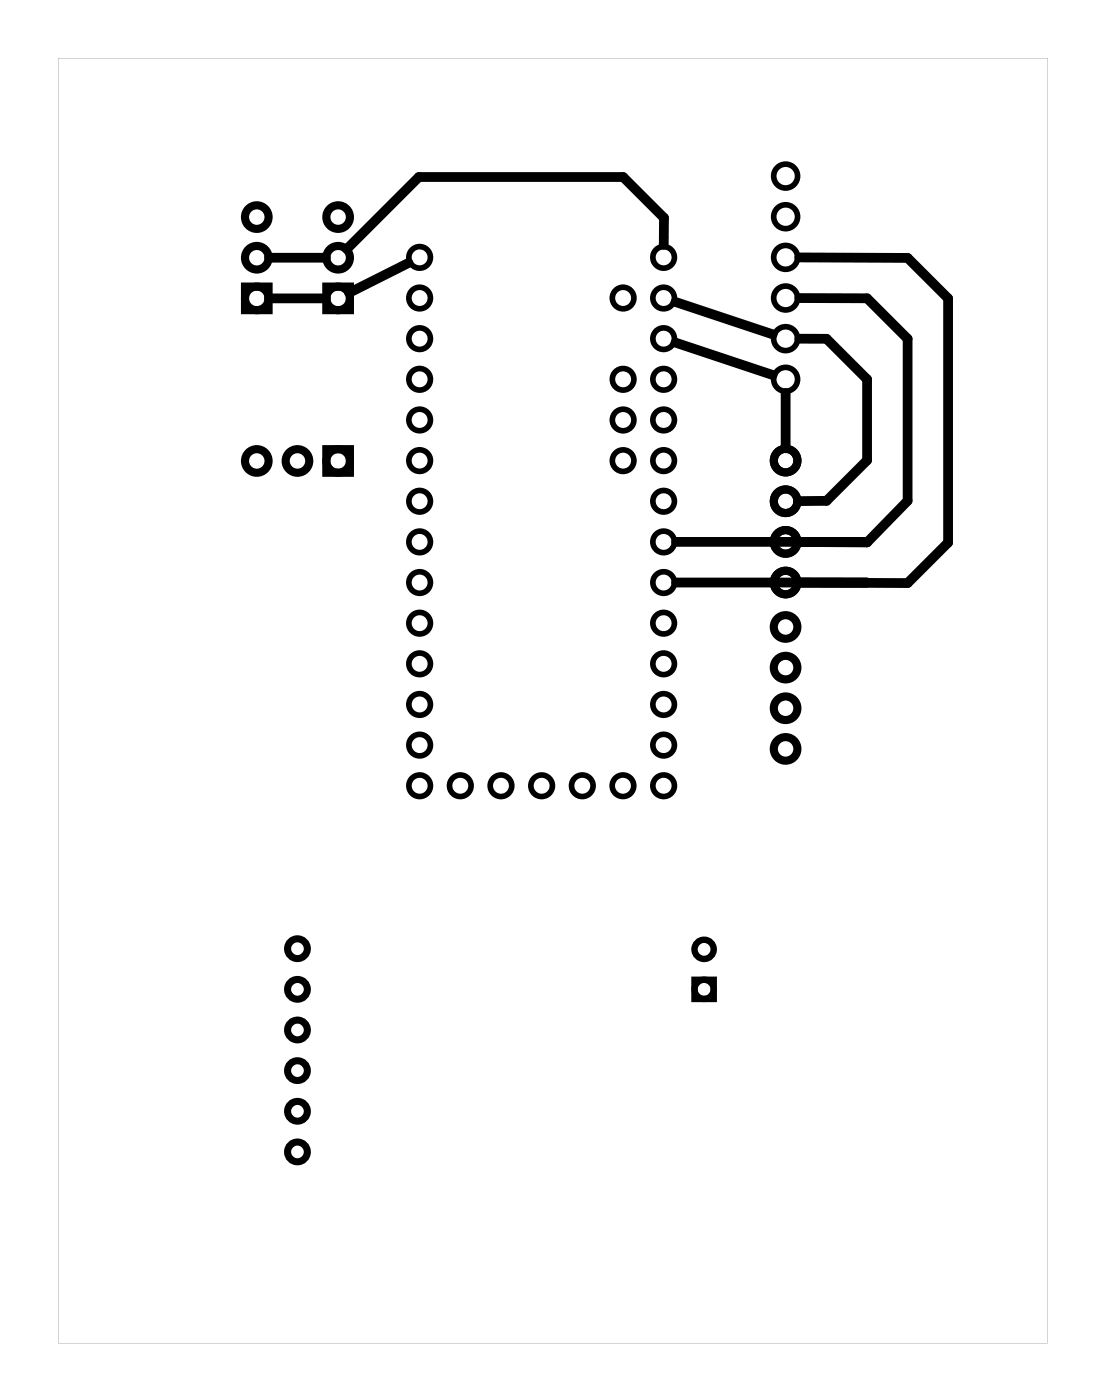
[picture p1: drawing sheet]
<svg xmlns="http://www.w3.org/2000/svg" width="69mm" height="87mm" viewBox="0 0 69 87" stroke-linecap="round" stroke-linejoin="round" font-family="sans-serif">
<path d="M3.6 3.6h61.8v80.3h-61.8zM3.6 3.6v80.3h61.8v-80.3z" fill="#000"/>
<g fill="none" stroke="#000" stroke-width=".35">
<circle cx="26.2" cy="16.1" r=".67"/>
<circle cx="26.2" cy="18.6" r=".67"/>
<circle cx="38.9" cy="18.6" r=".67"/>
<circle cx="41.5" cy="16.1" r=".67"/>
<circle cx="41.5" cy="18.6" r=".67"/>
<circle cx="49.1" cy="11" r=".75"/>
<circle cx="49.1" cy="16.1" r=".75"/>
<circle cx="49.1" cy="18.6" r=".75"/>
<circle cx="49.1" cy="13.5" r=".75"/>
<circle cx="26.2" cy="38.9" r=".67"/>
<circle cx="26.2" cy="36.4" r=".67"/>
<circle cx="26.2" cy="33.9" r=".67"/>
<circle cx="26.2" cy="21.2" r=".67"/>
<circle cx="26.2" cy="23.7" r=".67"/>
<circle cx="26.2" cy="26.2" r=".67"/>
<circle cx="26.2" cy="31.3" r=".67"/>
<circle cx="26.2" cy="28.8" r=".67"/>
<circle cx="38.9" cy="23.7" r=".67"/>
<circle cx="38.9" cy="26.2" r=".67"/>
<circle cx="38.9" cy="28.8" r=".67"/>
<circle cx="41.5" cy="38.9" r=".67"/>
<circle cx="41.5" cy="36.4" r=".67"/>
<circle cx="41.5" cy="33.9" r=".67"/>
<circle cx="41.5" cy="23.7" r=".67"/>
<circle cx="41.5" cy="21.2" r=".67"/>
<circle cx="41.5" cy="26.2" r=".67"/>
<circle cx="41.5" cy="31.3" r=".67"/>
<circle cx="41.5" cy="28.8" r=".67"/>
<circle cx="49.1" cy="21.2" r=".75"/>
<circle cx="49.1" cy="23.7" r=".75"/>
<circle cx="26.2" cy="41.5" r=".67"/>
<circle cx="26.2" cy="44" r=".67"/>
<circle cx="26.2" cy="46.6" r=".67"/>
<circle cx="26.2" cy="49.1" r=".67"/>
<circle cx="28.8" cy="49.1" r=".67"/>
<circle cx="31.3" cy="49.1" r=".67"/>
<circle cx="33.8" cy="49.1" r=".67"/>
<circle cx="36.4" cy="49.1" r=".67"/>
<circle cx="38.9" cy="49.1" r=".67"/>
<circle cx="41.5" cy="41.5" r=".67"/>
<circle cx="41.5" cy="44" r=".67"/>
<circle cx="41.5" cy="46.6" r=".67"/>
<circle cx="41.5" cy="49.1" r=".67"/>
</g>
<g fill="none" stroke="#000" stroke-width=".44">
<circle cx="18.6" cy="59.3" r=".62"/>
<circle cx="18.6" cy="61.8" r=".62"/>
<circle cx="18.6" cy="64.4" r=".62"/>
<circle cx="18.6" cy="69.4" r=".62"/>
<circle cx="18.6" cy="72" r=".62"/>
<circle cx="18.6" cy="66.9" r=".62"/>
</g>
<g fill="none" stroke="#000" stroke-width=".51">
<path d="M15.3 17.9h1.5v1.5h-1.5zM20.4 17.9h1.5v1.5h-1.5zM20.4 28.1h1.5v1.4h-1.5z"/>
<circle cx="16" cy="13.6" r=".74"/>
<circle cx="16" cy="18.6" r=".74"/>
<circle cx="16" cy="16.1" r=".74"/>
<circle cx="21.1" cy="13.6" r=".74"/>
<circle cx="21.1" cy="18.6" r=".74"/>
<circle cx="21.1" cy="16.1" r=".74"/>
<circle cx="16" cy="28.8" r=".74"/>
<circle cx="18.6" cy="28.8" r=".74"/>
<circle cx="21.1" cy="28.8" r=".74"/>
<circle cx="49.1" cy="39.2" r=".74"/>
<circle cx="49.1" cy="31.3" r=".74"/>
<circle cx="49.1" cy="28.8" r=".74"/>
<circle cx="49.1" cy="33.9" r=".74"/>
<circle cx="49.1" cy="36.4" r=".74"/>
<circle cx="49.1" cy="41.7" r=".74"/>
<circle cx="49.1" cy="46.8" r=".74"/>
<circle cx="49.1" cy="44.3" r=".74"/>
</g>
<g fill="none" stroke="#000" stroke-width=".4">
<path d="M43.4 61.2h1.2v1.2h-1.2z"/>
<circle cx="44" cy="59.3" r=".6"/>
<circle cx="44" cy="61.8" r=".6"/>
</g>
<path d="M16.8 18.6h3.6M16.8 16.1h3.6M25.5 16.4l-3.7 1.9M41.5 15.3v-1.7l-2.6-2.5h-12.7l-4.5 4.5M42.2 18.9l6.1 2M49.9 16.1h6.8l2.5 2.5v15.3l-2.5 2.5h-6.9M49.9 18.6h4.3l2.5 2.6v10.1l-2.5 2.6h-4.4M42.2 21.4l6.1 2M42.2 36.4h12M49.1 24.6v3.4M49.9 21.2h1.7l2.6 2.5v5.1l-2.6 2.5h-1.8M54.2 33.9h-12" fill="none" stroke="#000" stroke-width=".61"/>
</svg>
